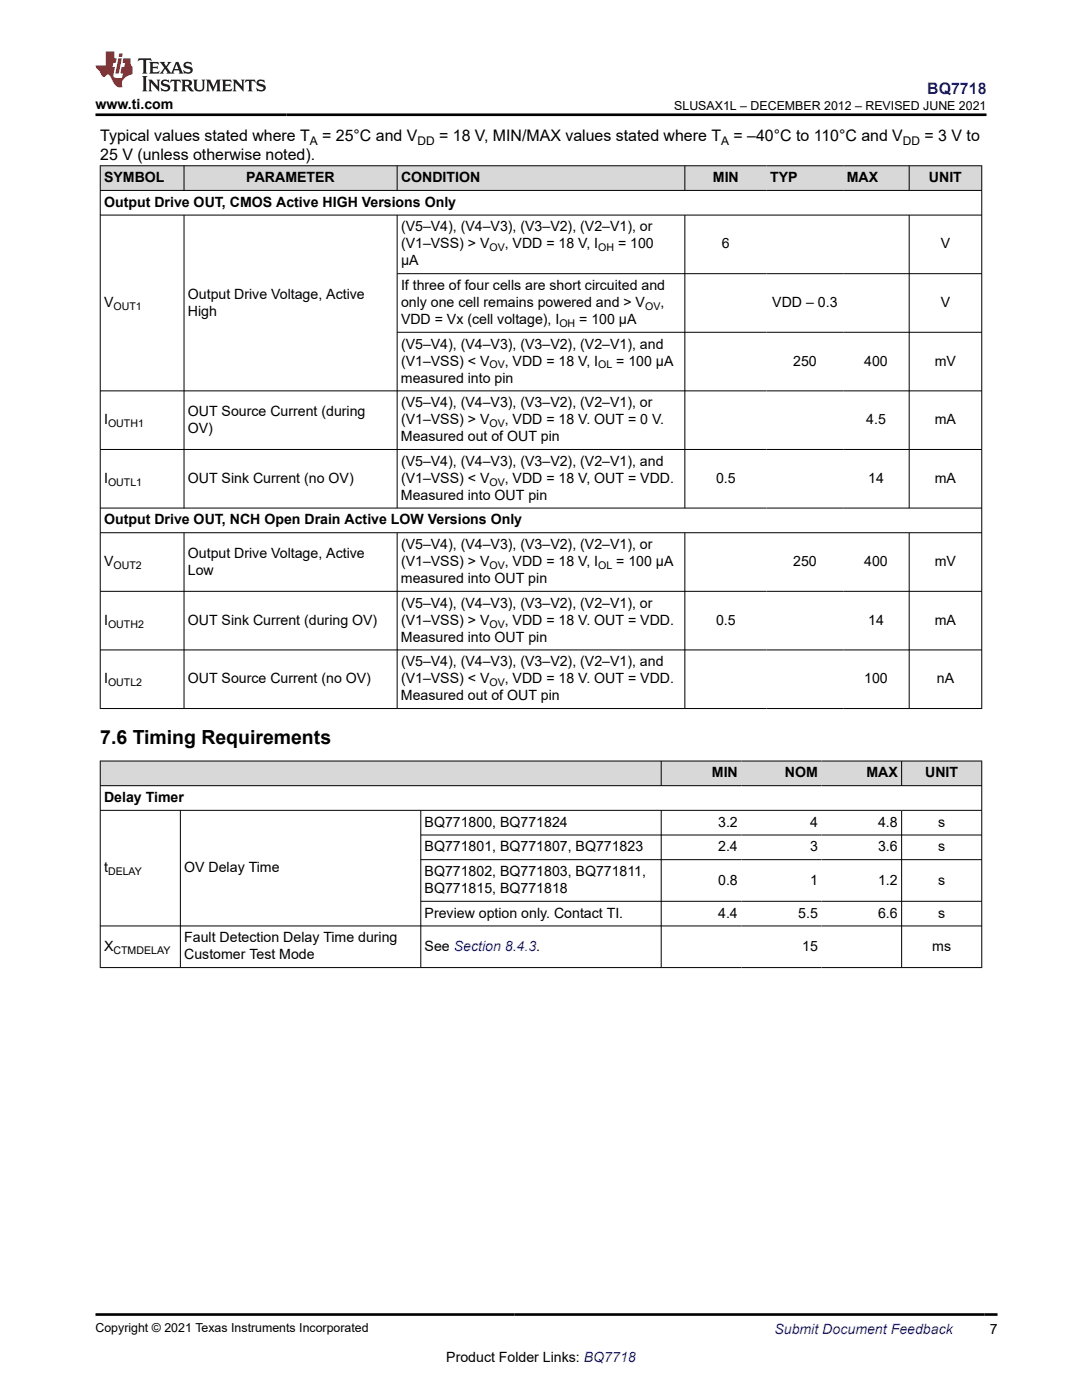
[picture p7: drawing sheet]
<svg xmlns="http://www.w3.org/2000/svg" width="216mm" height="279mm" viewBox="0 0 216 279" stroke-linecap="round" stroke-linejoin="round" font-family="sans-serif">
<defs><g id="words">
<text font-size="3.9" x="20" y="148.6">7.6 Timing Requirements</text>
<text font-size="3.2" fill="#00f" x="185" y="18.7">BQ7718</text>
<g font-size="3.2">
<text x="20" y="28.2">Typical values stated where T</text>
<text x="64.3" y="28.2">= 25°C and V</text>
<text x="87.6" y="28.2">= 18 V, MIN/MAX values stated where T</text>
<text x="146.4" y="28.2">= –40°C to 110°C and V</text>
<text x="184.5" y="28.2">= 3 V to</text>
<text x="20" y="32">25 V (unless otherwise noted).</text>
</g>
<g font-size="2.8">
<text x="19.1" y="21.8">www.ti.com</text>
<text x="20.8" y="36.4">SYMBOL</text>
<text x="20.8" y="41.3">Output Drive OUT, CMOS Active HIGH Versions Only</text>
<text x="49.2" y="36.4">PARAMETER</text>
<text x="80" y="36.4">CONDITION</text>
<text x="142.3" y="36.4">MIN</text>
<text x="153.7" y="36.4">TYP</text>
<text x="169" y="36.4">MAX</text>
<text x="185.4" y="36.4">UNIT</text>
<text x="80" y="46.2">(V5–V4), (V4–V3), (V3–V2), (V2–V1), or</text>
<text x="80" y="49.6">(V1–VSS) &gt; V</text>
<text x="80" y="53">µA</text>
<text x="100.7" y="49.6">, VDD = 18 V, I</text>
<text x="123.3" y="49.6">= 100</text>
<text x="144.1" y="49.6">6</text>
<text x="187.7" y="49.6">V</text>
<text x="37.5" y="59.6">Output Drive Voltage, Active</text>
<text x="80" y="57.9">If three of four cells are short circuited and</text>
<text x="20.8" y="61.3">V</text>
<text x="37.5" y="63">High</text>
<text x="80" y="61.3">only one cell remains powered and &gt; V</text>
<text x="80" y="64.7">VDD = Vx (cell voltage), I</text>
<text x="115.6" y="64.7">= 100 µA</text>
<text x="131.8" y="61.3">,</text>
<text x="154.1" y="61.3">VDD – 0.3</text>
<text x="187.7" y="61.3">V</text>
<text x="80" y="69.6">(V5–V4), (V4–V3), (V3–V2), (V2–V1), and</text>
<text x="80" y="76.4">measured into pin</text>
<text x="80" y="73">(V1–VSS) &lt; V</text>
<text x="100.7" y="73">, VDD = 18 V, I</text>
<text x="123" y="73">= 100 µA</text>
<text x="158.3" y="73">250</text>
<text x="172.4" y="73">400</text>
<text x="186.5" y="73">mV</text>
<text x="37.5" y="83">OUT Source Current (during</text>
<text x="80" y="81.3">(V5–V4), (V4–V3), (V3–V2), (V2–V1), or</text>
<text x="20.8" y="84.7">I</text>
<text x="37.5" y="86.4">OV)</text>
<text x="80" y="88.1">Measured out of OUT pin</text>
<text x="80" y="84.7">(V1–VSS) &gt; V</text>
<text x="100.7" y="84.7">, VDD = 18 V. OUT = 0 V.</text>
<text x="172.8" y="84.7">4.5</text>
<text x="186.5" y="84.7">mA</text>
<text x="80" y="93">(V5–V4), (V4–V3), (V3–V2), (V2–V1), and</text>
<text x="20.8" y="96.4">I</text>
<text x="37.5" y="96.4">OUT Sink Current (no OV)</text>
<text x="80" y="99.7">Measured into OUT pin</text>
<text x="80" y="96.4">(V1–VSS) &lt; V</text>
<text x="100.7" y="96.4">, VDD = 18 V, OUT = VDD.</text>
<text x="142.9" y="96.4">0.5</text>
<text x="173.2" y="96.4">14</text>
<text x="186.5" y="96.4">mA</text>
<text x="20.8" y="104.7">Output Drive OUT, NCH Open Drain Active LOW Versions Only</text>
<text x="20.8" y="113">V</text>
<text x="37.5" y="111.3">Output Drive Voltage, Active</text>
<text x="80" y="109.6">(V5–V4), (V4–V3), (V3–V2), (V2–V1), or</text>
<text x="80" y="113">(V1–VSS) &gt; V</text>
<text x="100.7" y="113">, VDD = 18 V, I</text>
<text x="123" y="113">= 100 µA</text>
<text x="158.3" y="113">250</text>
<text x="172.4" y="113">400</text>
<text x="186.5" y="113">mV</text>
<text x="37.5" y="114.7">Low</text>
<text x="80" y="116.4">measured into OUT pin</text>
<text x="20.8" y="124.7">I</text>
<text x="37.5" y="124.7">OUT Sink Current (during OV)</text>
<text x="80" y="121.3">(V5–V4), (V4–V3), (V3–V2), (V2–V1), or</text>
<text x="80" y="124.7">(V1–VSS) &gt; V</text>
<text x="100.7" y="124.7">, VDD = 18 V. OUT = VDD.</text>
<text x="142.9" y="124.7">0.5</text>
<text x="173.2" y="124.7">14</text>
<text x="186.5" y="124.7">mA</text>
<text x="80" y="128.1">Measured into OUT pin</text>
<text x="20.8" y="136.4">I</text>
<text x="37.5" y="136.4">OUT Source Current (no OV)</text>
<text x="80" y="133">(V5–V4), (V4–V3), (V3–V2), (V2–V1), and</text>
<text x="80" y="136.4">(V1–VSS) &lt; V</text>
<text x="100.7" y="136.4">, VDD = 18 V. OUT = VDD.</text>
<text x="172.4" y="136.4">100</text>
<text x="186.9" y="136.4">nA</text>
<text x="80" y="139.8">Measured out of OUT pin</text>
<text x="142" y="155.2">MIN</text>
<text x="156.6" y="155.2">NOM</text>
<text x="172.9" y="155.2">MAX</text>
<text x="184.6" y="155.2">UNIT</text>
<text x="20.8" y="160.1">Delay Timer</text>
<text x="84.7" y="165">BQ771800, BQ771824</text>
<text x="143.3" y="165">3.2</text>
<text x="161.6" y="165">4</text>
<text x="175.2" y="165">4.8</text>
<text x="187.2" y="165">s</text>
<text x="84.7" y="169.9">BQ771801, BQ771807, BQ771823</text>
<text x="143.3" y="169.9">2.4</text>
<text x="161.6" y="169.9">3</text>
<text x="175.2" y="169.9">3.6</text>
<text x="187.2" y="169.9">s</text>
<text x="20.8" y="174.1">t</text>
<text x="36.8" y="174.1">OV Delay Time</text>
<text x="84.7" y="174.8">BQ771802, BQ771803, BQ771811,</text>
<text x="84.7" y="178.2">BQ771815, BQ771818</text>
<text x="143.3" y="176.5">0.8</text>
<text x="161.6" y="176.5">1</text>
<text x="175.2" y="176.5">1.2</text>
<text x="187.2" y="176.5">s</text>
<text x="84.7" y="183.1">Preview option only. Contact TI.</text>
<text x="143.3" y="183.1">4.4</text>
<text x="159.3" y="183.1">5.5</text>
<text x="175.2" y="183.1">6.6</text>
<text x="187.2" y="183.1">s</text>
<text x="20.8" y="189.8">X</text>
<text x="36.8" y="188.1">Fault Detection Delay Time during</text>
<text x="36.8" y="191.5">Customer Test Mode</text>
<text x="84.7" y="189.8">See Section 8.4.3.</text>
<text x="160.1" y="189.8">15</text>
<text x="186" y="189.8">ms</text>
<text x="197.5" y="266.1">7</text>
<text x="89" y="271.7">Product Folder Links: BQ7718</text>
</g>
<text font-size="2.8" fill="#00f" x="154.5" y="266.2">Submit Document Feedback</text>
<g font-size="2.5">
<text x="134.5" y="21.9">SLUSAX1L – DECEMBER 2012 – REVISED JUNE 2021</text>
<text x="19.1" y="265.9">Copyright © 2021 Texas Instruments Incorporated</text>
</g>
<g font-size="2.4">
<text x="61.8" y="28.9">A</text>
<text x="83.3" y="28.9">DD</text>
<text x="143.9" y="28.9">A</text>
<text x="180.2" y="28.9">DD</text>
</g>
<g font-size="2.1">
<text x="97.7" y="50.1">OV</text>
<text x="119.4" y="50.1">OH</text>
<text x="22.6" y="61.8">OUT1</text>
<text x="111.6" y="65.2">OH</text>
<text x="128.7" y="61.8">OV</text>
<text x="97.7" y="73.5">OV</text>
<text x="119.4" y="73.5">OL</text>
<text x="21.6" y="85.2">OUTH1</text>
<text x="97.7" y="85.2">OV</text>
<text x="21.6" y="96.9">OUTL1</text>
<text x="97.7" y="96.9">OV</text>
<text x="22.6" y="113.5">OUT2</text>
<text x="97.7" y="113.5">OV</text>
<text x="119.4" y="113.5">OL</text>
<text x="21.6" y="125.2">OUTH2</text>
<text x="97.7" y="125.2">OV</text>
<text x="21.6" y="136.9">OUTL2</text>
<text x="97.7" y="136.9">OV</text>
<text x="21.6" y="174.6">DELAY</text>
<text x="22.6" y="190.3">CTMDELAY</text>
</g>
</g></defs>
<g fill="#d8d8d8">
<path d="M20 33.1h175.9v4.9h-175.9z" fill-rule="evenodd"/>
<path d="M20.1 33.1h16.6v4.8h-16.6z" fill-rule="evenodd"/>
<path d="M36.8 33.1h42.4v4.8h-42.4z" fill-rule="evenodd"/>
<path d="M79.3 33.1h57.3v4.8h-57.3z" fill-rule="evenodd"/>
<path d="M136.7 33.1h16.3v4.8h-16.3z" fill-rule="evenodd"/>
<path d="M153 33.1h15.3v4.8h-15.3z" fill-rule="evenodd"/>
<path d="M168.3 33.1h13.1v4.8h-13.1z" fill-rule="evenodd"/>
<path d="M181.5 33.1h14.3v4.8h-14.3z" fill-rule="evenodd"/>
</g>
<g fill="none" stroke="#000" stroke-width=".2">
<path d="M19.9 33.1h176.1M19.9 38h176.1M20 33v108.5M36.7 33v5.1M79.2 33v5.1M136.7 33v5.1M181.4 33v5.1M195.9 33v108.5M19.9 42.9h176.1M36.7 42.9v58.6M79.2 42.9v58.6M79.2 54.6h116.8"/>
<path d="M136.7 42.9v58.6M181.4 42.9v58.6M79.2 66.3h116.8M196 78h-176.1M19.9 89.7h176.1M19.9 101.4h176.1M19.9 106.3h176.1M19.9 118h176.1M36.7 106.3v35.2M79.2 106.3v35.2M136.7 106.3v35.2M181.4 106.3v35.2"/>
<path d="M19.9 129.7h176.1M19.9 141.4h176.1"/>
</g>
<g fill="#d8d8d8">
<path d="M20 151.9h175.9v4.9h-175.9z" fill-rule="evenodd"/>
<path d="M20.1 151.9h111.8v4.8h-111.8z" fill-rule="evenodd"/>
<path d="M132 151.9h15.9v4.8h-15.9z" fill-rule="evenodd"/>
<path d="M147.9 151.9h16v4.8h-16z" fill-rule="evenodd"/>
<path d="M163.9 151.9h15.9v4.8h-15.9z" fill-rule="evenodd"/>
<path d="M180 151.9h15.8v4.8h-15.8z" fill-rule="evenodd"/>
</g>
<g fill="none" stroke="#000" stroke-width=".2">
<path d="M19.9 151.9h176.1M19.9 156.8h176.1M20 151.8v41.4M131.9 151.8v5.1M179.9 151.8v5.1M195.9 151.8v41.4M19.9 161.7h176.1M36 161.7v31.5M84 161.7v31.5M84 166.6h112M84 171.6h112M84 179.9h112"/>
<path d="M131.9 161.7v31.5M179.9 161.7v31.5M19.9 184.8h176.1M19.9 193.1h176.1"/>
</g>
<path d="M27.7 11.6l-.2 .6 .5-.2h.6v.1v2.2l-.2 .4h1l-.2-.4v-2.2v-.1h.5l.5 .2-.1-.6zM29.8 12.4l.2 .3v1.6l-.2 .4h1.9l.1-.6a1.08 1.08 0 0 1-1.3 .2v-.7h.6l.4 .2v-.7l-.4 .2h-.6v-.5l.2-.2a1 1 0 0 1 1 .3l-.1-.5zM31.8 12.4l1 1.1-1 1.2h.9l-.2-.2 .4-.8 .5 .8-.2 .2h1.6l-.2-.2 .1-.5h1l.1 .5-.1 .2h.9l-.2-.4-.8-1.9h-.5l-1 2.1-.8-1.1 .9-1h-.8l.2 .2-.5 .6-.3-.6 .1-.2zM35.2 12.8l.4 1h-.8zM36.8 12.5a.65 .65 0 0 0-.2 .7 .65 .65 0 0 0 .6 .5l.7 .1 .1 .3a.79 .79 0 0 1-.7 .4 .79 .79 0 0 1-.7-.5l.1 .7 .2-.1a.93 .93 0 0 0 1.1 0 .93 .93 0 0 0 .4-.9 1.46 1.46 0 0 0-1.2-.6l-.1-.3a1.09 1.09 0 0 1 1.2 .2l-.2-.6-.1 .1-.6-.2zM28.4 15.2l.2 .4v2.2l-.2 .4h1l-.2-.4v-2.2l.2-.4zM29.6 15.9l.2 .4v1.5l-.2 .4h.8l-.3-.4v-1.3l1.7 1.8v-2l.2-.4h-.8l.2 .2 .1 1.1-1.2-1.3zM32.3 16a.65 .65 0 0 0-.2 .8 .65 .65 0 0 0 .7 .4l.6 .2 .1 .2a.79 .79 0 0 1-.7 .4 .79 .79 0 0 1-.7-.5l.1 .7 .2-.1a.93 .93 0 0 0 1.1 .1 .93 .93 0 0 0 .4-1 1.46 1.46 0 0 0-1.2-.5l-.1-.4a1.09 1.09 0 0 1 1.2 .2l-.2-.6-.1 .1-.6-.1zM34.1 15.9l-.1 .6a.63 .63 0 0 1 .7-.3l.1 1.6-.3 .4h1l-.2-.4v-1.6a.66 .66 0 0 1 .8 .3l-.1-.6zM36.2 15.9l.2 .4v1.5l-.2 .4h.9l-.2-.2v-.7h.5l.1 .2a.79 .79 0 0 0 1.2 .6l-1-.9a.61 .61 0 0 0 .6-.6 .61 .61 0 0 0-.5-.7zM36.9 16.2h.2a.47 .47 0 0 1 .5 .1 .47 .47 0 0 1 .1 .5l-.2 .1-.6 .1zM38.5 15.9l.2 .2a2.27 2.27 0 0 0 .4 2 1.04 1.04 0 0 0 1.7-.7v-1.3l.2-.2h-.8l.2 .4v1.1a.6 .6 0 0 1-.6 .6 .6 .6 0 0 1-.6-.6v-1.1l.3-.4zM41.1 15.9l.2 .4v1.5l-.2 .4h.7l-.2-.4v-1.4l.9 1.9 .8-1.9v1.4l-.2 .4h1l-.3-.4v-1.5l.3-.4h-.8l-.7 1.5-.7-1.5zM44.3 15.9l.2 .4v1.5l-.2 .4h1.9l.1-.6a1.09 1.09 0 0 1-1.3 .2v-.7h.6l.4 .2v-.6l-.4 .2h-.6v-.6l.2-.1a1.01 1.01 0 0 1 1 .3l-.1-.6zM46.4 15.9l.3 .4v1.5l-.3 .4h.8l-.2-.4v-1.3l1.6 1.8v-2l.2-.4h-.7l.2 .2v1.1l-1.2-1.3zM49 15.9l-.1 .6a.63 .63 0 0 1 .8-.3v1.6l-.3 .4h1l-.2-.4v-1.6a.66 .66 0 0 1 .8 .3l-.1-.6zM51.4 16a.65 .65 0 0 0-.2 .8 .65 .65 0 0 0 .6 .4l.6 .2 .2 .2a.79 .79 0 0 1-.8 .4 .79 .79 0 0 1-.6-.5l.1 .7 .2-.1a.93 .93 0 0 0 1 .1 .93 .93 0 0 0 .5-1 1.46 1.46 0 0 0-1.3-.5l-.1-.4a1.09 1.09 0 0 1 1.3 .2l-.2-.6-.2 .1-.5-.1z" fill="#231f20"/>
<path d="M21.1 10.3v2.7h-2.1l.1 .4 .9 1a.95 .95 0 0 0 .9 .9 .59 .59 0 0 1 .6-.4 .59 .59 0 0 1 .5 .3l.4 .8a1.59 1.59 0 0 0 2.1 1.4 1.61 1.61 0 0 1 1-2.3l1-.3-.1-1.5a1.59 1.59 0 0 1-.4-1.7h-1.4l-.2 .9h.5l-.1 .9h-.5l-.2 .9v.3l.4 .1-.2 .9h-.6a.73 .73 0 0 1-1.1-.7l.3-1.5h-.5l.2-.9h.5l.2-.9h-.5v-1.3zM23.6 11.6l-.6 3.1h.7l.6-3.1zM23.8 10.7l-.1 .6h.7l.1-.6z" fill="#ed1c24"/>
<path d="M19.1 22.9h177.8M19.1 262.3h179.9" fill="none" stroke="#000" stroke-width=".53"/>
<use href="#words"/>
</svg>
